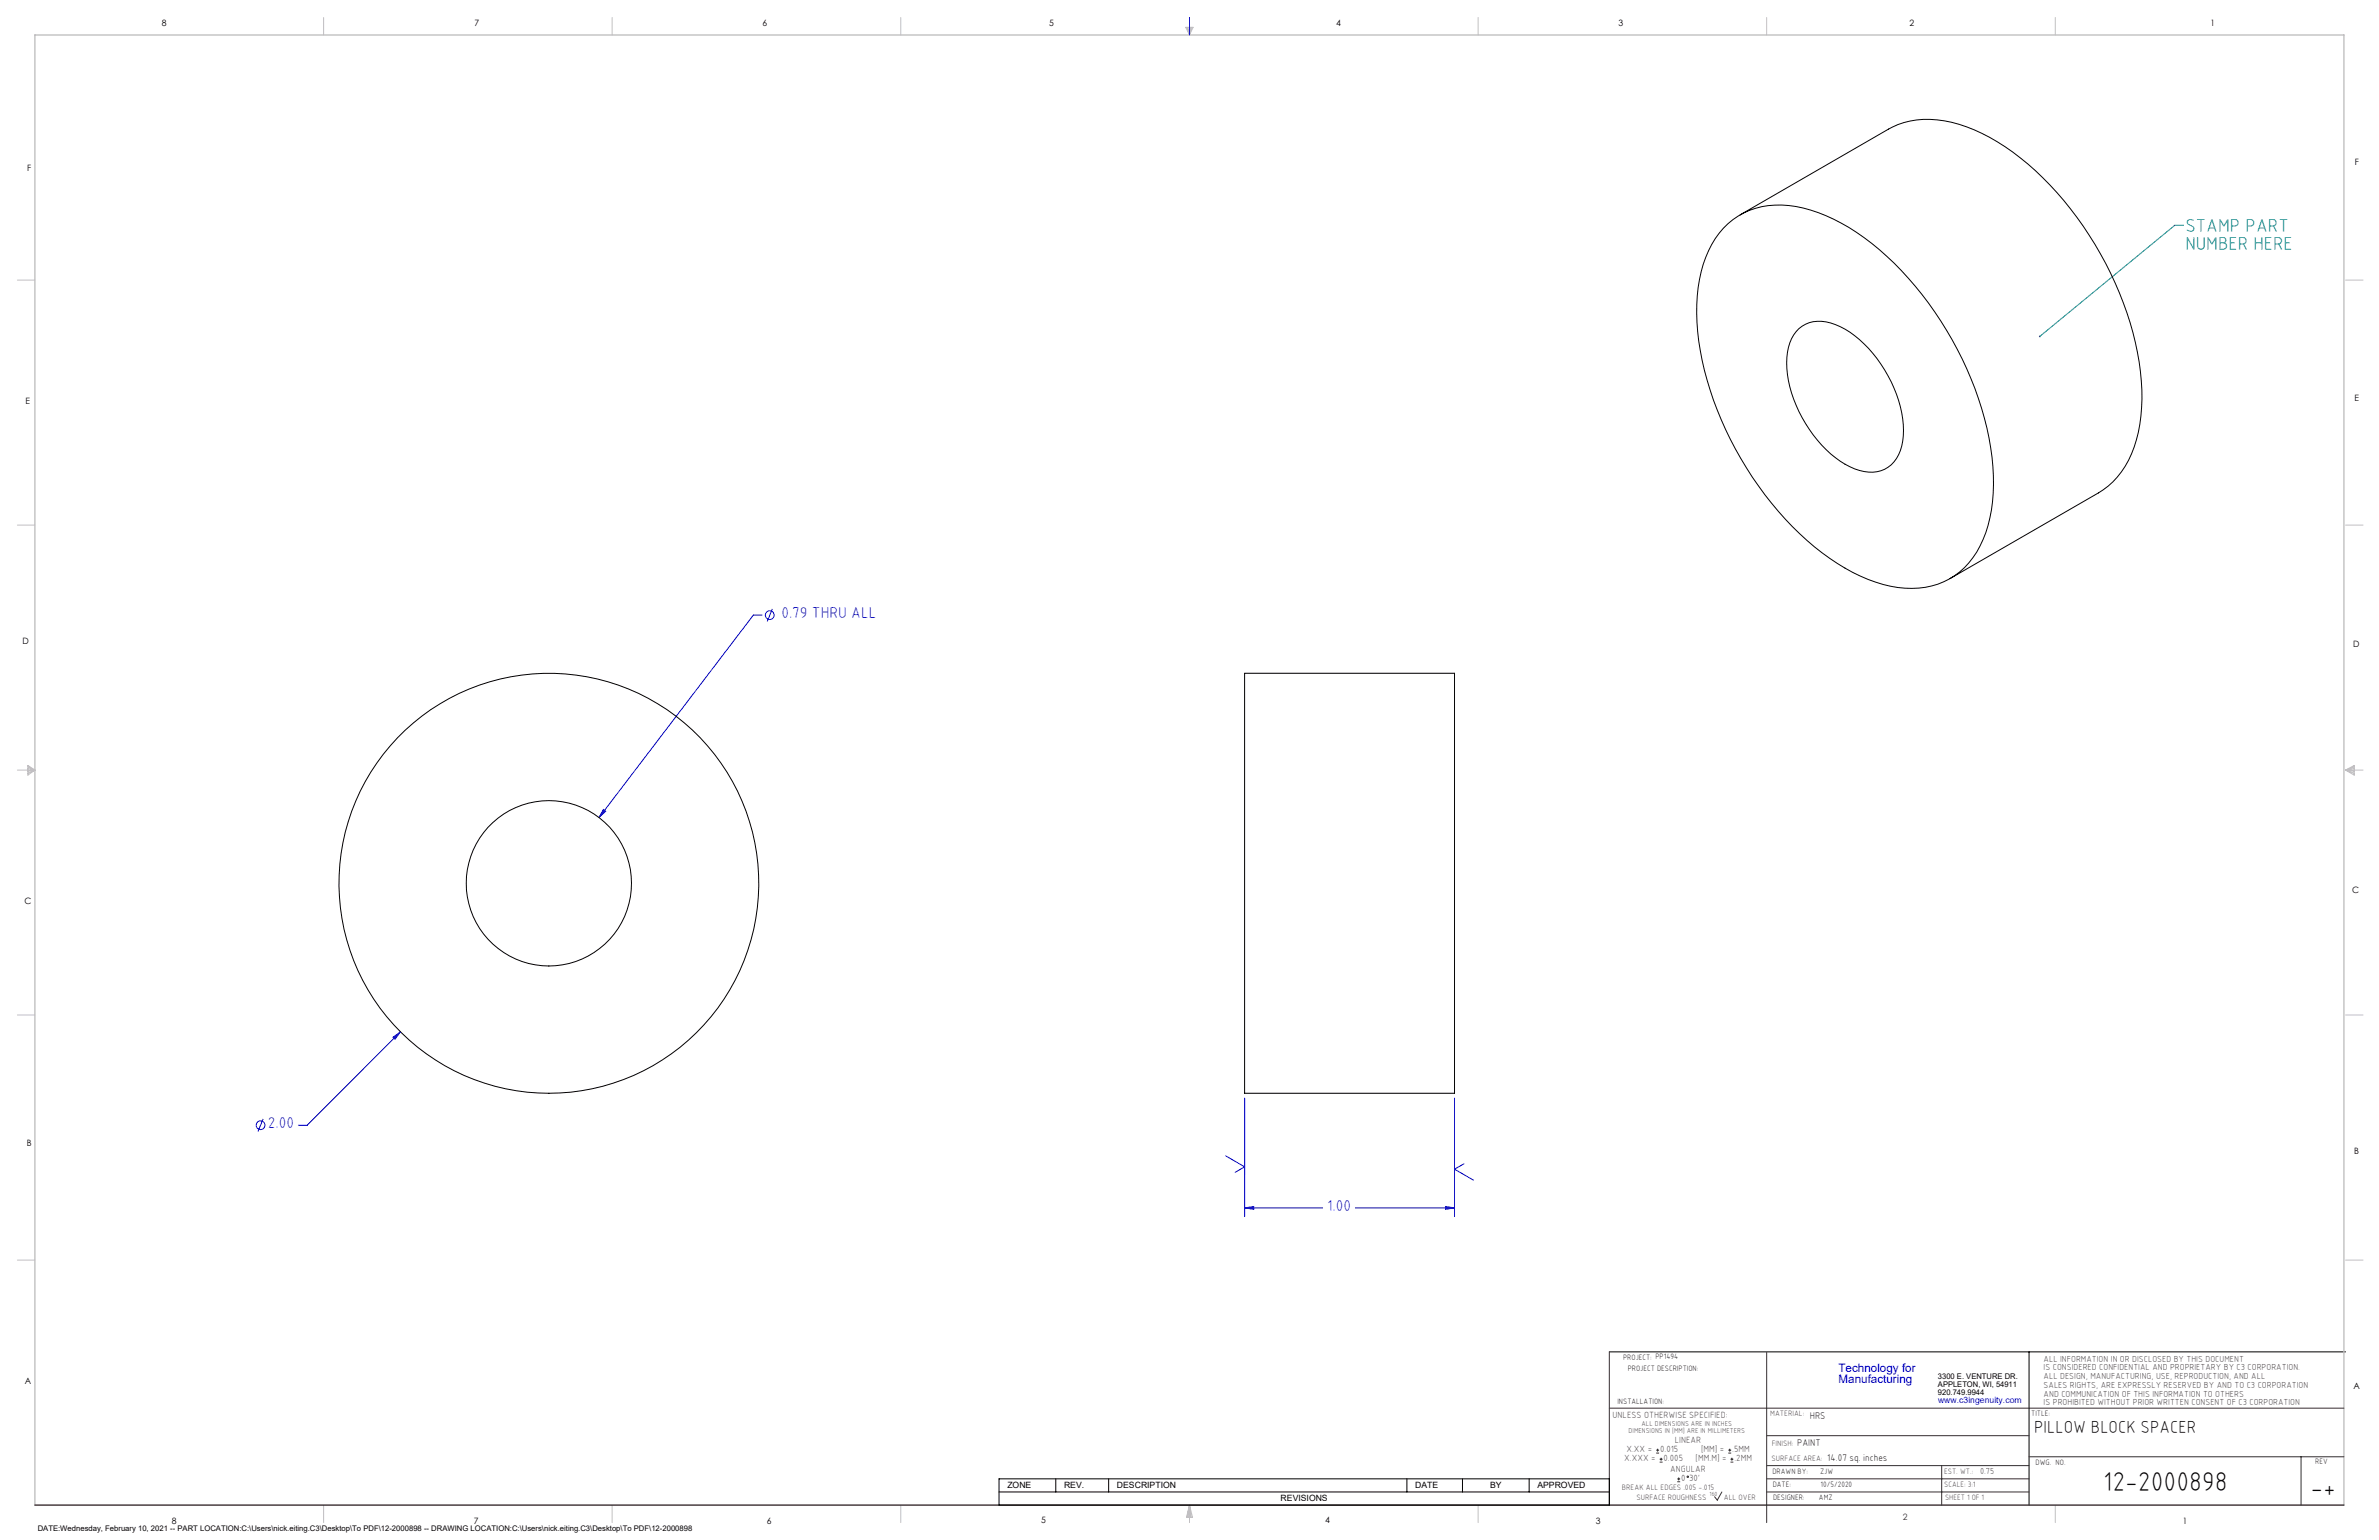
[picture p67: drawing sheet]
<svg xmlns="http://www.w3.org/2000/svg" width="864mm" height="559mm" viewBox="0 0 864 559" stroke-linecap="round" stroke-linejoin="round" font-family="sans-serif">
<defs><g id="words">
<g font-size="9.9">
<text x="763.5" y="541.1">12-2000898</text>
<text x="838.7" y="543.2">-+</text>
</g>
<g font-size="6.8" fill="#008080">
<text x="793.3" y="84">STAMP PART</text>
<text x="793.3" y="90.8">NUMBER HERE</text>
</g>
<text font-size="6.3" x="738.4" y="519.9">PILLOW BLOCK SPACER</text>
<g font-size="5.7" fill="#00f">
<text x="283.6" y="224.3">0.79 THRU ALL</text>
<text x="97.2" y="409.4">2.00</text>
<text x="481.7" y="439.4">1.00</text>
</g>
<g font-size="4.2" fill="#00f">
<text x="667.4" y="497.7">Technology for</text>
<text x="667.4" y="502">Manufacturing</text>
</g>
<g font-size="3.5">
<text x="657" y="514.9">HRS</text>
<text x="652.4" y="524.7">PAINT</text>
<text x="663.3" y="530.1">14.07 sq. inches</text>
</g>
<g font-size="3.3" fill="#382c30">
<text x="585.4" y="514.4">UNLESS OTHERWISE SPECIFIED:</text>
<text x="590.4" y="526.8">X.XX =</text>
<text x="602.6" y="526.8">0.015</text>
<text x="608" y="523.6">LINEAR</text>
<text x="617.5" y="526.8">[MM] =</text>
<text x="628.8" y="526.8">.5MM</text>
<text x="589.6" y="530.1">X.XXX =</text>
<text x="603.9" y="530.1">0.005</text>
<text x="606.3" y="534">ANGULAR</text>
<text x="615.5" y="530.1">[MM.M] =</text>
<text x="629.6" y="530.1">.2MM</text>
<text x="610.3" y="537.3">0</text>
<text x="613.2" y="537.3">30'</text>
</g>
<g font-size="3.2">
<text x="58.8" y="9.6">8</text>
<text x="172.3" y="9.5">7</text>
<text x="276.8" y="9.5">6</text>
<text x="380.9" y="9.6">5</text>
<text x="485" y="9.5">4</text>
<text x="587.5" y="9.5">3</text>
<text x="693.1" y="9.5">2</text>
<text x="802.4" y="9.5">1</text>
<text x="854.9" y="59.8">F</text>
<text x="9.9" y="62">F</text>
<text x="9.3" y="146.5">E</text>
<text x="854.7" y="145.5">E</text>
<text x="8.2" y="233.6">D</text>
<text x="854.3" y="234.9">D</text>
<text x="8.9" y="328.1">C</text>
<text x="853.9" y="324.1">C</text>
<text x="9.7" y="415.8">B</text>
<text x="854.6" y="418.6">B</text>
<text x="9" y="502">A</text>
<text x="854.3" y="503.9">A</text>
<text x="62.3" y="552.9">8</text>
<text x="172" y="552.9">7</text>
<text x="278.3" y="552.9">6</text>
<text x="377.9" y="552.8">5</text>
<text x="481" y="552.8">4</text>
<text x="579.3" y="552.8">3</text>
<text x="792.4" y="552.8">1</text>
</g>
<g font-size="3.2" fill="#382c30">
<text x="741.9" y="494.1">ALL INFORMATION IN OR DISCLOSED BY THIS DOCUMENT</text>
<text x="741.9" y="497.3">IS CONSIDERED CONFIDENTIAL AND PROPRIETARY BY C3 CORPORATION.</text>
<text x="741.9" y="500.4">ALL DESIGN, MANUFACTURING, USE, REPRODUCTION, AND ALL</text>
<text x="741.9" y="503.6">SALES RIGHTS, ARE EXPRESSLY RESERVED BY AND TO C3 CORPORATION</text>
<text x="741.9" y="506.8">AND COMMUNICATION OF THIS INFORMATION TO OTHERS</text>
<text x="741.9" y="510">IS PROHIBITED WITHOUT PRIOR WRITTEN CONSENT OF C3 CORPORATION</text>
<text x="718.8" y="534.7">0.75</text>
<text x="690.7" y="551.6">2</text>
</g>
<text font-size="3.1" fill="#00f" x="703.5" y="509.2">www.c3ingenuity.com</text>
<g font-size="3.1">
<text x="365.7" y="540">ZONE</text>
<text x="386.3" y="540">REV.</text>
<text x="405.5" y="540">DESCRIPTION</text>
<text x="464.9" y="544.8">REVISIONS</text>
<text x="513.7" y="540">DATE</text>
<text x="540.9" y="540">BY</text>
<text x="558.1" y="540">APPROVED</text>
</g>
<g font-size="2.8">
<text x="589.2" y="493.3">PROJECT: PP1494</text>
<text x="590.9" y="497.3">PROJECT DESCRIPTION:</text>
<text x="703.5" y="500.5">3300 E. VENTURE DR.</text>
<text x="703.5" y="503.3">APPLETON, WI, 54911</text>
<text x="587.1" y="509.6">INSTALLATION:</text>
<text x="703.5" y="506.2">920.749.9944</text>
<text x="737.3" y="513.8">TITLE:</text>
<text x="738.9" y="531.5">DWG. NO.</text>
<text x="840.5" y="531.3">REV</text>
<text x="643.4" y="534.9">DRAWN BY:</text>
<text x="643.5" y="539.7">DATE:</text>
<text x="660.7" y="534.7">ZJW</text>
<text x="660.9" y="539.6">10/5/2020</text>
<text x="643.6" y="544.4">DESIGNER:</text>
<text x="660.3" y="544.3">AMZ</text>
<text x="13.7" y="555.5">DATE:Wednesday, February 10, 2021 -- PART LOCATION:C:\Users\nick.eiting.C3\Desktop\To PDF\12-2000898 -- DRAWING LOCATION:C:\Users\nick.eiting.C3\Desktop\To PDF\12-2000898</text>
</g>
<g font-size="2.8" fill="#382c30">
<text x="642.6" y="513.8">MATERIAL:</text>
<text x="643.2" y="524.8">FINISH:</text>
<text x="643.1" y="530.1">SURFACE AREA:</text>
<text x="705.7" y="534.7">EST. WT.:</text>
<text x="705.7" y="539.7">SCALE: 3:1</text>
<text x="588.8" y="540.5">BREAK ALL EDGES .005 -.015</text>
<text x="594" y="544.2">SURFACE ROUGHNESS</text>
<text x="625.8" y="544.2">ALL OVER</text>
<text x="706.1" y="544.4">SHEET 1 OF 1</text>
</g>
<g font-size="2.5" fill="#382c30">
<text x="591.2" y="520.1">DIMENSIONS IN [MM] ARE IN MILLIMETERS</text>
<text x="595.9" y="517.3">ALL DIMENSIONS ARE IN INCHES</text>
</g>
<text font-size="2.2" fill="#382c30" x="620.6" y="542.9">160</text>
</g></defs>
<path d="M584.2 490.5h267.3M736.6 490.5v55.6M362.7 536.6h221.5v9.5h-221.5zM383.3 536.6v4.8M402.4 536.6v4.8M510.7 536.6v4.8M530.9 536.6v4.8M555.1 536.6v4.8M362.7 541.4h221.5" fill="none" stroke="#000" stroke-width=".36"/>
<g fill="none" stroke="#c0c0c0" stroke-width=".36">
<path d="M117.5 6.4v6.3M222.2 6.4v6.3M327 6.4v6.3M430.4 9.9h2.7l-1.3 2.8zM430.9 9.9l.9 2.8M431.2 9.9l.6 2.8M432.1 9.9l-.3 2.8M432.6 9.9l-.8 2.8M536.6 6.4v6.3M641.3 6.4v6.3M746.1 6.4v6.3M6.3 101.6h6.4"/>
<path d="M851.5 101.6h6.3M6.3 190.5h6.4M851.5 190.5h6.3M6.3 279.4h6.4M10.1 277.7l2.6 1.7-2.6 1.9zM10.1 278.2l2.6 1.2M10.1 278.8l2.6 .6M12.7 279.4l-2.6 1.2M12.7 279.4l-2.6 .5M851.5 279.4h6.3M851.5 279.4l3.1 .5M851.5 279.4l3.1 1.2"/>
<path d="M851.5 279.4l3.1-1.7v3.6zM854.6 278.8l-3.1 .6M854.6 278.2l-3.1 1.2M6.3 368.3h6.4M851.5 368.3h6.3M6.3 457.2h6.4M851.5 457.2h6.3M117.5 546.1v6.4M222.2 546.1v6.4M327 546.1v6.4M431.8 546.1v6.4M431.8 546.1l1.1 4.5h-2.2z"/>
<path d="M431.8 546.1l.6 4.5M431.8 546.1l-.9 4.5M431.8 546.1l-.4 4.5M431.8 546.1l.3 4.5M536.6 546.1v6.4M746.1 546.1v6.4"/>
</g>
<path d="M12.7 546.1v-533.4h838.2v533.4" fill="none" stroke="#c0c0c0" stroke-width=".5"/>
<g fill="none" stroke="#00f" stroke-width=".36">
<path d="M431.8 6.4v6.3M276.6 223.2h-3.1l-56 73.5M280.4 220.9l-1.9 4.6M219 293.7l.9 .7-2.4 2.3zM142.7 376.4l2.7-2-2 2.7zM145.4 374.4l-33.9 33.9h-3.2M451.8 398.5v43M528 398.5v43M95.5 406l-1.8 4.6M445 419.4l6.8 4-3.4 2M451.8 438.3l3.3-.5v1zM451.8 438.3h28.3"/>
<path d="M492 438.3h36M524.7 437.8l3.3 .5-3.3 .5zM531.5 422.3l-3.5 2 6.9 3.9"/>
<circle cx="279.4" cy="223.2" r="1.58"/>
<circle cx="94.6" cy="408.3" r="1.59"/>
</g>
<path d="M584.2 490.5v55.6M641.3 490.7v61.8M584.2 511h266.7M641.3 520.9h95.3M641.3 531.8h95.3M641.3 536.6h95.3M704.8 531.8v14.3M736.6 528.6h114.3M835.3 528.6v17.5M625.1 541.4l-1.7 2.9-1-1.2M641.3 541.4h95.3" fill="none" stroke="#382c30" stroke-width=".36"/>
<path d="M12.7 546.1h838.2" fill="none" stroke="#382c30" stroke-width=".5"/>
<path d="M792.7 81.7h-3.2l-49 40.4" fill="none" stroke="#008080" stroke-width=".36"/>
<path d="M740.2 121.9a.34 .34 0 0 1 .5-.1 .34 .34 0 0 1 0 .5 .34 .34 0 0 1-.5 0l.3-.2-.3 .2z" fill="#008080"/>
<path d="M142.7 376.4l.7 .7 2-2.7zM219 293.7l-1.5 3 2.4-2.3zM451.8 438.3l3.3-.5v1zM524.7 437.8l3.3 .5-3.3 .5z" fill="#00f"/>
<g fill="none" stroke="#000" stroke-width=".36">
<path d="M631.7 78l53.9-31.2a31.7 31.7 0 0 1 25.6-1.7 79.2 79.2 0 0 1 32.9 22 124.1 124.1 0 0 1 32.9 67.7 54.5 54.5 0 0 1-5.5 34.4 27.6 27.6 0 0 1-9.7 9.7l-53.9 31M625.6 82.8a28.2 28.2 0 0 1 26.3-7.9 68.8 68.8 0 0 1 33.1 18.1 124.5 124.5 0 0 1 38.1 72.9 57.6 57.6 0 0 1-4.3 32.2 27.4 27.4 0 0 1-29.9 15.1 62.7 62.7 0 0 1-30.2-14.8 124.6 124.6 0 0 1-42-74.6 60.2 60.2 0 0 1 3.5-32.8 30.5 30.5 0 0 1 5.4-8.2zM653 119.2a13.2 13.2 0 0 1 15-.7 45.5 45.5 0 0 1 21.2 26.8 28 28 0 0 1 0 19.7 11.1 11.1 0 0 1-14.2 5.7 37 37 0 0 1-19.6-17 40.3 40.3 0 0 1-6.5-25.9 14.4 14.4 0 0 1 4.1-8.6zM451.8 244.3h76.2v152.4h-76.2z"/>
<circle cx="199.2" cy="320.5" r="30"/>
<circle cx="199.2" cy="320.5" r="76.2"/>
</g>
<g fill="none" stroke="#382c30" stroke-width=".36">
<path d="M601.2 527.3h1.1M601.2 526.2h1.1M601.7 525.7v1M602.5 530.5h1M602.5 529.5h1M603 529v1M608.9 537.7h1M608.9 536.6h1M609.4 536.1v1.1M627.4 527.3h1M627.4 526.2h1M627.9 525.7v1"/>
<path d="M628.2 530.5h1M628.2 529.5h1M628.7 529v1"/>
<circle cx="612.7" cy="535.9" r=".27"/>
</g>
<use href="#words"/>
</svg>
